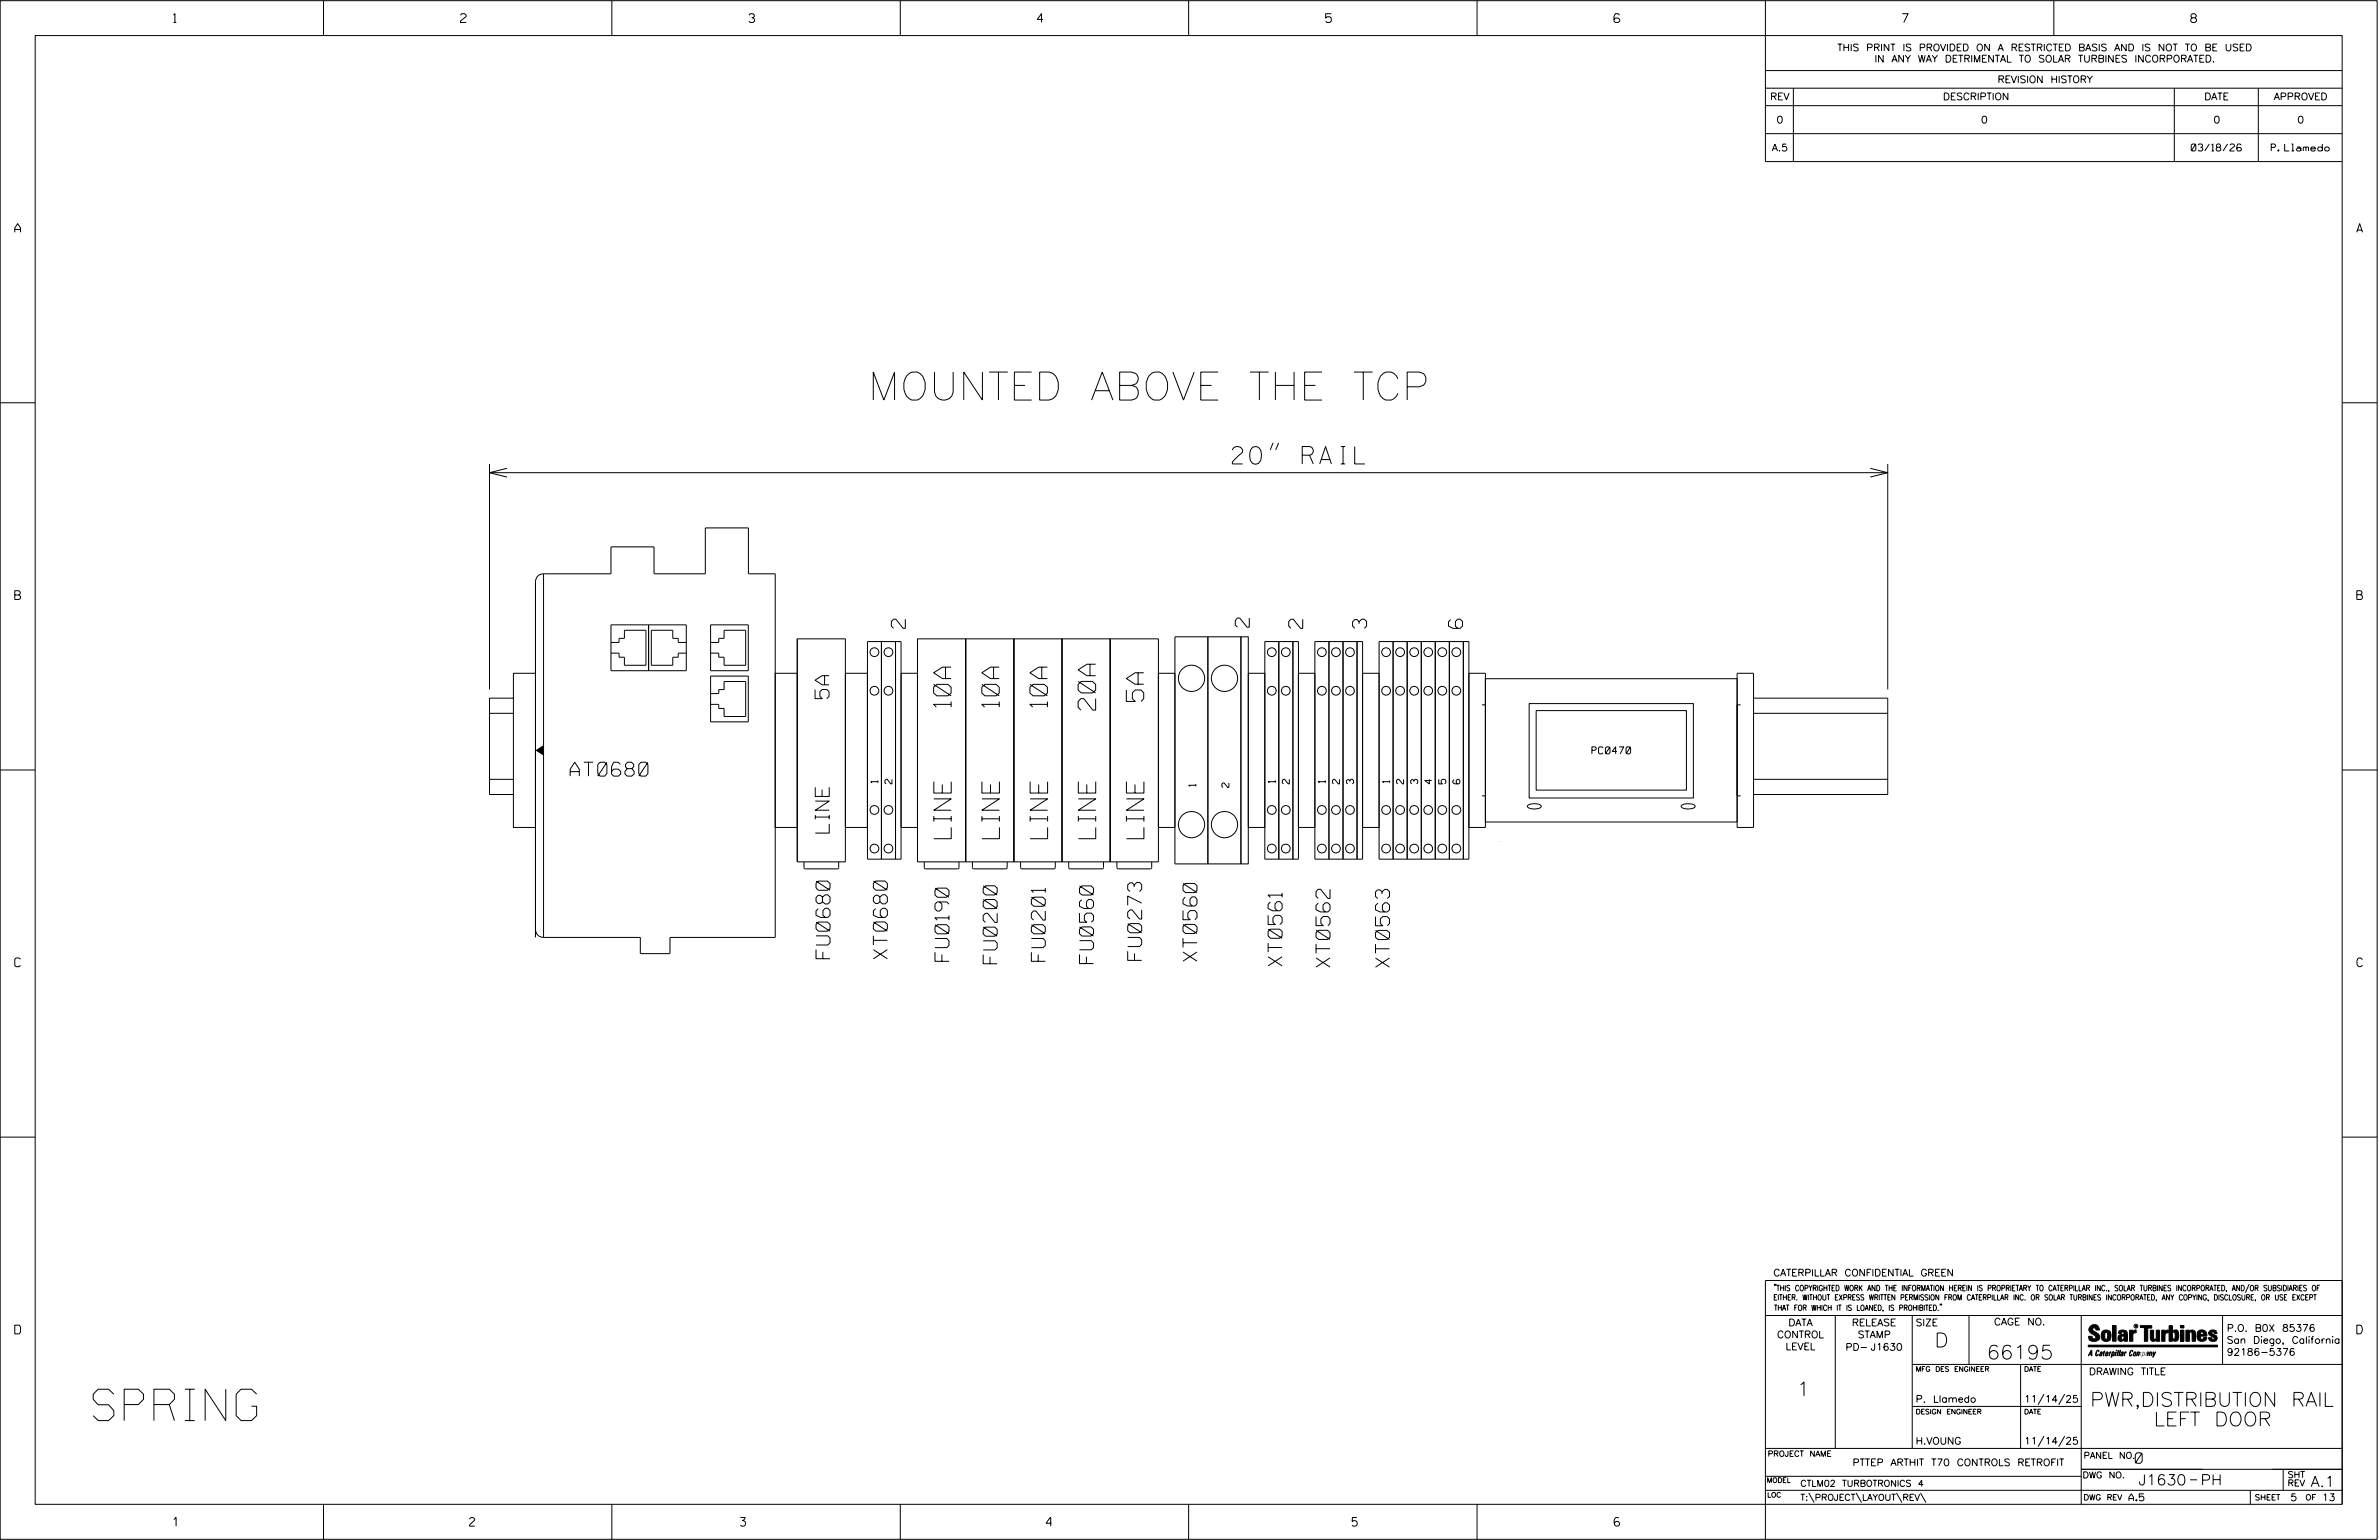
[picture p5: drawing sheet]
<svg xmlns="http://www.w3.org/2000/svg" width="864mm" height="559mm" viewBox="0 0 864 559" stroke-linecap="round" stroke-linejoin="round" font-family="sans-serif">
<defs><g id="words">
<text font-size="11.4" x="33.8" y="515.5">SPRING</text>
<text font-size="10.2" x="315.1" y="145.2">MOUNTED ABOVE THE TCP</text>
<g font-size="6.3">
<text x="447.4" y="168.4">20&quot; RAIL</text>
<text x="345.3" y="256.6" transform="rotate(-90 345.3 256.6)">10A</text>
<text x="362.7" y="256.6" transform="rotate(-90 362.7 256.6)">10A</text>
<text x="380.2" y="256.6" transform="rotate(-90 380.2 256.6)">10A</text>
<text x="397.7" y="257.7" transform="rotate(-90 397.7 257.7)">20A</text>
<text x="415.2" y="254.5" transform="rotate(-90 415.2 254.5)">5A</text>
<text x="345.3" y="304.4" transform="rotate(-90 345.3 304.4)">LINE</text>
<text x="362.8" y="304.4" transform="rotate(-90 362.8 304.4)">LINE</text>
<text x="380.3" y="304.4" transform="rotate(-90 380.3 304.4)">LINE</text>
<text x="397.8" y="304.4" transform="rotate(-90 397.8 304.4)">LINE</text>
<text x="415.3" y="304.4" transform="rotate(-90 415.3 304.4)">LINE</text>
</g>
<g font-size="5.1">
<text x="328.6" y="228" transform="rotate(-90 328.6 228)">2</text>
<text x="453.5" y="227.6" transform="rotate(-90 453.5 227.6)">2</text>
<text x="472.9" y="228" transform="rotate(-90 472.9 228)">2</text>
<text x="496.1" y="228" transform="rotate(-90 496.1 228)">3</text>
<text x="530.9" y="228" transform="rotate(-90 530.9 228)">6</text>
<text x="301" y="253.5" transform="rotate(-90 301 253.5)">5A</text>
<text x="207" y="281.6">AT0680</text>
<text x="301" y="302.3" transform="rotate(-90 301 302.3)">LINE</text>
<text x="301.3" y="347.9" transform="rotate(-90 301.3 347.9)">FU0680</text>
<text x="322.1" y="347.9" transform="rotate(-90 322.1 347.9)">XT0680</text>
<text x="344.5" y="348.8" transform="rotate(-90 344.5 348.8)">FU0190</text>
<text x="362" y="349.7" transform="rotate(-90 362 349.7)">FU0200</text>
<text x="379.5" y="348.8" transform="rotate(-90 379.5 348.8)">FU0201</text>
<text x="397" y="349.6" transform="rotate(-90 397 349.6)">FU0560</text>
<text x="414.4" y="348.5" transform="rotate(-90 414.4 348.5)">FU0273</text>
<text x="434.5" y="348.8" transform="rotate(-90 434.5 348.8)">XT0560</text>
<text x="465.4" y="350.5" transform="rotate(-90 465.4 350.5)">XT0561</text>
<text x="482.8" y="350.9" transform="rotate(-90 482.8 350.9)">XT0562</text>
<text x="504.4" y="350.9" transform="rotate(-90 504.4 350.9)">XT0563</text>
<text x="702.3" y="488.8">D</text>
<text x="721.2" y="493.2">66195</text>
<text x="652.2" y="506.5">1</text>
<text x="758.8" y="510.3">PWR,DISTRIBUTION RAIL</text>
<text x="781.8" y="517.4">LEFT DOOR</text>
</g>
<g font-size="3.8">
<text x="775.1" y="531">0</text>
<text x="776.3" y="538.9">J1630</text>
<text x="798.8" y="538.9">PH</text>
<text x="838.8" y="539.5">A.1</text>
</g>
<g font-size="3.2">
<text x="63" y="8.2">1</text>
<text x="167.2" y="8.2">2</text>
<text x="271.8" y="8.2">3</text>
<text x="376.5" y="8.2">4</text>
<text x="481.2" y="8.2">5</text>
<text x="690.6" y="8.2">7</text>
<text x="795.3" y="8.2">8</text>
<text x="5.4" y="84.3">A</text>
<text x="855.5" y="84.3">A</text>
<text x="5.4" y="217.5">B</text>
<text x="855.6" y="217.5">B</text>
<text x="5.4" y="350.8">C</text>
<text x="855.6" y="350.8">C</text>
<text x="5.4" y="484">D</text>
<text x="855.6" y="484">D</text>
<text x="62.8" y="553.8">1</text>
<text x="170.4" y="553.8">2</text>
<text x="268.8" y="553.8">3</text>
<text x="379.8" y="553.8">4</text>
<text x="490.8" y="553.8">5</text>
<text x="585.9" y="553.8">6</text>
</g>
<g font-size="2.5">
<text x="666.9" y="18.5">THIS PRINT IS PROVIDED ON A RESTRICTED BASIS AND IS NOT TO BE USED</text>
<text x="680.5" y="22.6">IN ANY WAY DETRIMENTAL TO SOLAR TURBINES INCORPORATED.</text>
<text x="725.1" y="30">REVISION HISTORY</text>
<text x="642.6" y="36.3">REV</text>
<text x="705.3" y="36.3">DESCRIPTION</text>
<text x="800.2" y="36.3">DATE</text>
<text x="825.4" y="36.3">APPROVED</text>
<text x="644.9" y="44.7">0</text>
<text x="719.1" y="44.7">0</text>
<text x="803.5" y="44.7">0</text>
<text x="834" y="44.7">0</text>
<text x="643.2" y="54.8">A.5</text>
<text x="795.4" y="54.8">03/18/26</text>
<text x="824.5" y="54.8">P. Llamedo</text>
<text x="577.9" y="273.5">PC0470</text>
<text x="318.7" y="284" transform="rotate(-90 318.7 284)">1</text>
<text x="323.8" y="284.5" transform="rotate(-90 323.8 284.5)">2</text>
<text x="434.1" y="285.3" transform="rotate(-90 434.1 285.3)">1</text>
<text x="446.1" y="285.8" transform="rotate(-90 446.1 285.8)">2</text>
<text x="462.9" y="284" transform="rotate(-90 462.9 284)">1</text>
<text x="468" y="284.5" transform="rotate(-90 468 284.5)">2</text>
<text x="481.1" y="284" transform="rotate(-90 481.1 284)">1</text>
<text x="486.2" y="284.5" transform="rotate(-90 486.2 284.5)">2</text>
<text x="491.3" y="284.5" transform="rotate(-90 491.3 284.5)">3</text>
<text x="504.4" y="284" transform="rotate(-90 504.4 284)">1</text>
<text x="509.5" y="284.5" transform="rotate(-90 509.5 284.5)">2</text>
<text x="514.6" y="284.5" transform="rotate(-90 514.6 284.5)">3</text>
<text x="519.7" y="284.5" transform="rotate(-90 519.7 284.5)">4</text>
<text x="524.8" y="284.5" transform="rotate(-90 524.8 284.5)">5</text>
<text x="529.9" y="284.5" transform="rotate(-90 529.9 284.5)">6</text>
<text x="643.8" y="463">CATERPILLAR CONFIDENTIAL GREEN</text>
<text x="645.1" y="485.5">CONTROL</text>
<text x="649.2" y="481.1">DATA</text>
<text x="672.3" y="481.1">RELEASE</text>
<text x="674.4" y="485.5">STAMP</text>
<text x="695.4" y="481.1">SIZE</text>
<text x="723.8" y="480.8">CAGE NO.</text>
<text x="808.4" y="483.1">P.O. B0X 85376</text>
<text x="648.2" y="489.8">LEVEL</text>
<text x="669.9" y="490">PD- J1630</text>
<text x="808.4" y="487.5">San Diego, California</text>
<text x="808.4" y="491.8">92186-5376</text>
<text x="758.3" y="498.9">DRAWING TITLE</text>
<text x="695.4" y="508.9">P. Llamedo</text>
<text x="734.8" y="508.9">11/14/25</text>
<text x="695.4" y="524.1">H.VOUNG</text>
<text x="734.8" y="524.1">11/14/25</text>
<text x="672.5" y="531.9">PTTEP ARTHIT T70 CONTROLS RETROFIT</text>
<text x="772.8" y="544.6">A.5</text>
<text x="831.4" y="544.6">5</text>
<text x="842.9" y="544.6">13</text>
</g>
<g font-size="2.3">
<text x="756.4" y="529.2">PANEL NO.</text>
<text x="653.5" y="539.4">CTLM02 TURBOTRONICS 4</text>
<text x="756" y="536.3">DWG NO.</text>
<text x="830.4" y="539.3">REV</text>
<text x="830.4" y="536.2">SHT</text>
<text x="653.5" y="544.5">T:\PROJECT\LAYOUT\REV\</text>
</g>
<g font-size="2">
<text x="643.8" y="468.4">&quot;THIS COPYRIGHTED WORK AND THE INFORMATION HEREIN IS PROPRIETARY TO CATERPILLAR INC., SOLAR TURBINES INCORPORATED, AND/OR SUBSIDIARIES OF</text>
<text x="643.8" y="471.8">EITHER. WITHOUT EXPRESS WRITTEN PERMISSION FROM CATERPILLAR INC. OR SOLAR TURBINES INCORPORATED, ANY COPYING, DISCLOSURE, OR USE EXCEPT</text>
<text x="644" y="475.6">THAT FOR WHICH IT IS LOANED, IS PROHIBITED.&quot;</text>
<text x="641.7" y="528.5">PROJECT NAME</text>
<text x="756.3" y="544.3">DWG REV</text>
<text x="818.5" y="544.3">SHEET</text>
<text x="836.9" y="544.3">OF</text>
</g>
<g font-size="1.8">
<text x="695.4" y="497.6">MFG DES ENGINEER</text>
<text x="734.8" y="497.6">DATE</text>
<text x="695.4" y="513.1">DESIGN ENGINEER</text>
<text x="734.8" y="513.1">DATE</text>
<text x="641.3" y="538">MODEL</text>
<text x="641.5" y="543.3">LOC</text>
</g>
<text font-size=".9" x="775.1" y="481.7">R</text>
</g></defs>
<g fill="none" stroke="#000" stroke-width=".36">
<path d="M.1 .2h862.8v558.4h-862.8zM12.8 12.9h837.4v533h-837.4zM117.4 .2v12.7M222.1 .2v12.7M326.8 .2v12.7M431.5 .2v12.7M536.2 .2v12.7M587.9 5.5l-.5-.5h-1l-.5 1v1.7l.5 .4h1l.6-.4v-.6l-.6-.5h-1l-.5 .5M640.9 .2v58.4h209.3M745.6 .2v12.7M640.9 25.6h209.3M640.9 32h209.3"/>
<path d="M640.9 38.3h209.3M651 32v26.6M789.3 32v26.6M819.8 32v26.6M640.9 48.5h209.3M.1 146.2h12.7M850.2 146.2h12.7M177.7 168.3v81.9M177.7 171.5h507.6M184 169.9l-6.3 1.6 6.3 1.6M462.1 160.7l-1 2.5M464.1 160.7l-1 2.5"/>
<path d="M678.9 169.9l6.4 1.6-6.4 1.6M685.3 168.3v81.9M197.3 208.2a2.89 2.89 0 0 0-2.9 2.9v129M197.3 208.2v131.9M197.3 208.2h24.5v-9.8h15.6v9.8h18.6v-16.6h15.7v16.6h9.7v131.9h-38.2v5.9h-10.8v-5.9h-35.1M221.8 233.1h2.9v-1.5h2v-2.9h7.8v12.7h-7.8v-2.9h-2v-1.5h-2.9M221.8 226.7h27.3v16.7h-27.3zM235.4 226.7v16.7M249.1 233.1h-2.9v-1.5h-2v-2.9h-7.8v12.7h7.8v-2.9h2v-1.5h2.9M258 233.1h2.9v-1.5h2v-2.9h7.8v12.7h-7.8v-2.9h-2v-1.5h-2.9M258 226.7h13.6v16.7h-13.6zM289.4 231.8h17.5v80.9h-17.5z"/>
<path d="M314.9 232.8h12.2v78.9h-12.2zM320 232.8v78.9M325.1 232.8v78.9M333.1 231.8h87.4v80.9h-87.4zM350.6 231.8v80.9M368.1 231.8v80.9M385.5 231.8v80.9M403 231.8v80.9M426.5 231.1h24v82.4h-24zM438.5 231.1v82.4M450.5 231.1h2.6v82.4h-2.6zM459.1 232.8h12.2v78.9h-12.2z"/>
<path d="M464.2 232.8v78.9M469.3 232.8v78.9M477.3 232.8h17.3v78.9h-17.3zM482.4 232.8v78.9M487.5 232.8v78.9M492.6 232.8v78.9M500.6 232.8h32.6v78.9h-32.6zM505.7 232.8v78.9M510.8 232.8v78.9M515.9 232.8v78.9M521 232.8v78.9M526.1 232.8v78.9"/>
<path d="M531.2 232.8v78.9M177.7 258.8h8.7M186.4 244.3h8v55.9h-8zM186.4 253.3h-8.7v35h8.7M258 251.7h2.9v-1.5h2v-2.9h7.8v12.7h-7.8v-2.9h-2v-1.5h-2.9M258 245.3h13.6v16.6h-13.6zM281.4 244.3h8v55.9h-8zM306.9 244.3h8v55.9h-8zM327.1 244.3h6M420.5 244.3h6M459.1 244.3h-6v55.9h6M471.3 244.3h6"/>
<path d="M494.6 244.3h6M533.2 244.3h6v55.9h-6M538 255.8h1.2M539.2 246.3h91.4M555.1 255.3h59.6v34.3h-59.6zM557.6 257.8h54.6v28.9h-54.6zM630.6 255.8h1.3M630.6 244.3h6v55.9h-6zM636.6 253.3h48.7v35h-48.7M636.6 258.8h48.7M.1 279.4h12.7M850.2 279.4h12.7"/>
<path d="M177.7 282.8h8.7M538 288.8h1.2M539.2 298.3h91.4M554.6 292.2l.9-.4 1.5-.2a1.95 1.95 0 0 1 2.5 1.2 4.4 4.4 0 0 1-5 0zM610.5 292.2l.8-.4 1.5-.2a1.97 1.97 0 0 1 2.5 1.2 4.1 4.1 0 0 1-5-.2zM630.6 288.8h1.3M636.6 282.8h48.7M291.9 312.7v2.1l.4 .5h11.7l.4-.5v-2.1M327.1 300.2h6M335.5 312.7v2.1l.5 .5h11.6l.5-.5v-2.1M353 312.7v2.1l.5 .5h11.6l.5-.5v-2.1M370.5 312.7v2.1l.5 .5h11.6l.5-.5v-2.1"/>
<path d="M387.9 312.7v2.1l.6 .5h11.6l.5-.5v-2.1M405.4 312.7v2.1l.6 .5h11.5l.6-.5v-2.1M420.5 300.2h6M471.3 300.2h6M494.6 300.2h6M194.4 337.2a2.89 2.89 0 0 0 2.9 2.9M.1 412.6h12.7M850.2 412.6h12.7M640.9 477.3h209.3M644.2 466.1l-.1 .4M644.7 466.1l-.2 .4M666.2 477.3v48.3"/>
<path d="M694.2 477.3v48.3M704.4 473.3l-.1 .4M704.8 473.3l-.1 .4M714.8 477.3v17.8M755.5 477.3v68.6M806.8 477.3v17.8M816.5 466l-1.4 3.1M850.2 464.6h-209.3v94M850.2 464.8v81.1M694.2 495.1h156M733.5 495.1v30.5M758.6 481.4a2.02 2.02 0 0 1 3.1-.1l.5 1.3h-1.3l-.2-.6-.4-.2-.6 .1-.1 .4 .4 .7a2.46 2.46 0 0 1 2.2 2.9 2.83 2.83 0 0 1-3.8 .3l-.3-1.3h1.3l.2 .7 .6 .3 .5-.2 .2-.5-.4-.6-1.9-1.2-.4-.9z"/>
<path d="M759.2 491.3h-.7l.7-1.2v1.9h.2l-.1-2.1-1.3 2.1 .5-.5h.7M761.3 490l.3-.2 .4 .3-.1 .3-.3-.4-.4 .3-.3 1.6h.4l.4-.5-.3 .6-.4 .1-.3-.4zM762.6 490.6l.5-.1-.1 1.4h-.9a.74 .74 0 0 1 .9-.8l-.3 .7-.5 .1 .2-.5 .6-.2v-.5l-.7 .2zM763 483.2a2.17 2.17 0 0 1 3.1 0l.3 1.4-.3 1.5a2.17 2.17 0 0 1-3.1 0l-.3-1.5zM763.6 490.5l.4-.4 .2 .6h-.3l-.3 .9 .2 .4-.3-.1zM764.1 483.7l.5-.4 .4 .3v2.2l-.4 .2-.5-.2zM764.6 491.1l.6 .2v-.7l-.4-.1-.4 .6-.1 .8h.6M764.6 491.1l-.1 .8h.4M764.6 482.6v.8M764.8 490.7l.4 .1v.3h-.6zM765 491.5l-.1 .4zM766 490.5l-.5 1.5z"/>
<path d="M766 490.8l.4-.3-.4 .4M766.9 481h1.3v5.7h-1.3zM767 490.8l.5 .1-.3 .8-.4 .2zM767.3 490.5h-.5l-.5 2M767.3 490.5a.8 .8 0 0 1 .2 1 .8 .8 0 0 1-.9 .4l-.1 .6M767.3 490.5l-.1 .2M768.1 490.5l-.4 1.5zM768.2 489.9h.3l-.1 .2h-.2zM769 489.9l-.5 2.1zM769.7 489.9l-.6 2.1zM770.1 491.4l.5-.3-.5 .8zM770.4 491.9h.1"/>
<path d="M770.6 491.1l.1-.4-.7 .2 .1-.3 .6-.1 .2 .3-.5 1.1M770.6 491.1a.74 .74 0 0 0-.8 .8h.6M771 484.8h-.7l-.3 .6 .4 .7 .5-.3 .1-2.4h-.8l-.1 .4h-1.2a1.71 1.71 0 0 1 1.8-1.3 1.71 1.71 0 0 1 1.6 1.4v2.8h-1.1l-.1-.6M771 484.2l-1.5 .1a1.41 1.41 0 0 0 0 2.4l.5 .1 1.1-.7M771.2 486.1h-.1M771.4 490.5l.1 .3 .4-.3-.9 1.5zM771.5 490.8h.1M773 482.7h1.2v.5l.5-.5 .7-.1v1h-.6l-.5 .4-.1 2.7h-1.2zM773.3 490.3l.6-.4 .4 .2-.1 .4-.3-.4a1.28 1.28 0 0 0-.5 1.8l.6-.4-.1 .4-.8 .1zM774.7 490.8l.5-.3a.88 .88 0 0 1 .2 .9 .88 .88 0 0 1-.7 .7l-.2-.2zM774.8 490.9h.5l-.3 1h-.3l-.2-.2zM775.2 490.5l-.1 .2"/>
<path d="M776.8 481h4.3v.9h-1.5v4.8h-1.3M776.8 490.6l-.8 .2v-.3l-.4 1.5 .8-1.3v1.3l.3-1.2M779.3 491.1h.4M779.6 490.5h.3l-.3 1.4M779.6 490.7h.2l-.1 .4M779.7 491.1l-.1 .4M779.7 491.1l-.4 .2M780.1 492l.4-1.5 .1 .3 .3-.3 .3 .2-.3 1.3v-1.3l-.7 1.3M780.6 482.7h1.2v2.7l.1 .4 .4 .3 .4-.7v-2.7h1.2l.1 4h-1.3v-.5l-1.1 .6-.7-.3-.3-.7zM781.6 492.5l1-2-.8 1.3-.2-1.3-.2 2M784.7 482.7h1.2v.5l.5-.5 .7-.1v1h-.5l-.6 .4-.1 2.7h-1.2zM787.4 481h1.2v2a1.4 1.4 0 0 1 2.2 .2l.1 1.4-.4 1.9-1.5 .1-.4-.5v-1l.5 .9 .5-.3v-2.1l-.5-.4-.5 .7v2.8h-1.2z"/>
<path d="M791.5 482.7h1.3v4h-1.3zM791.5 481h1.3v.9h-1.3zM793.5 482.7h1.3v.4l.7-.5 1.1 .2 .4 .6v3.3h-1.2l-.3-3.4-.7 .2v3.2h-1.3zM794.8 483.1h.1M797.7 483.2a1.92 1.92 0 0 1 2.4-.5 1.92 1.92 0 0 1 1 2.1h-2.3v.8l.6 .5 .5-.3v-.5h1.2a1.83 1.83 0 0 1-2.1 1.4 1.83 1.83 0 0 1-1.5-2.1zM798.8 484.2v.6M799.1 483.4h.6l.2 .8h-1.1zM804.6 482.9a1.84 1.84 0 0 0-2.9 .8 3.3 3.3 0 0 0 2.2 1.9l-.5 .5-.4-.3-.1-.4h-1.2l.1 .6a1.92 1.92 0 0 0 2.9 .4M804.9 483.8h-1.2l-.2-.6-.5 .1-.1 .3 .1 .3 1.8 .9M805.1 488.1h-47.1v.6h47.1M694.2 510.3h61.3M742 505.8l-2.2 3.9"/>
<path d="M749.5 505.8l-2.2 3.9M640.9 525.6h209.2M640.9 535.7h114.6M742 521.1l-2.2 3.8M749.5 521.1l-2.2 3.8M755.5 533.2h94.7M795 537h2.6M828.8 533.2v7.6M117.4 545.9v12.7M222.1 545.9v12.7M326.8 545.9v12.7M431.5 545.9v12.7"/>
<path d="M536.2 545.9v12.7M640.9 540.8h209.3M656.6 541.7l2 3.5M673.8 541.7l1.9 3.5M688.4 541.7l2 3.5M697.2 541.7l1.9 3.5M816.9 541v4.9"/>
<circle cx="317.4" cy="236.6" r="1.59"/>
<circle cx="322.5" cy="236.6" r="1.59"/>
<circle cx="461.7" cy="236.6" r="1.59"/>
<circle cx="466.8" cy="236.6" r="1.59"/>
<circle cx="479.9" cy="236.6" r="1.59"/>
<circle cx="485" cy="236.6" r="1.59"/>
<circle cx="490.1" cy="236.6" r="1.59"/>
<circle cx="503.2" cy="236.6" r="1.59"/>
<circle cx="508.3" cy="236.6" r="1.59"/>
<circle cx="513.4" cy="236.6" r="1.59"/>
<circle cx="518.5" cy="236.6" r="1.59"/>
<circle cx="523.6" cy="236.6" r="1.59"/>
<circle cx="528.7" cy="236.6" r="1.59"/>
<circle cx="317.4" cy="250.7" r="1.59"/>
<circle cx="322.5" cy="250.7" r="1.59"/>
<circle cx="432.5" cy="246.1" r="4.8"/>
<circle cx="444.5" cy="246.1" r="4.8"/>
<circle cx="461.7" cy="250.7" r="1.59"/>
<circle cx="466.8" cy="250.7" r="1.59"/>
<circle cx="479.9" cy="250.7" r="1.59"/>
<circle cx="485" cy="250.7" r="1.59"/>
<circle cx="490.1" cy="250.6" r="1.59"/>
<circle cx="503.2" cy="250.7" r="1.59"/>
<circle cx="508.3" cy="250.7" r="1.59"/>
<circle cx="513.4" cy="250.7" r="1.59"/>
<circle cx="518.5" cy="250.6" r="1.59"/>
<circle cx="523.6" cy="250.7" r="1.59"/>
<circle cx="528.7" cy="250.7" r="1.59"/>
<circle cx="317.4" cy="293.9" r="1.58"/>
<circle cx="322.5" cy="293.9" r="1.59"/>
<circle cx="432.5" cy="299.2" r="4.8"/>
<circle cx="444.5" cy="299.2" r="4.8"/>
<circle cx="461.7" cy="293.9" r="1.58"/>
<circle cx="466.8" cy="293.9" r="1.59"/>
<circle cx="479.9" cy="293.9" r="1.59"/>
<circle cx="485" cy="293.9" r="1.59"/>
<circle cx="490.1" cy="293.9" r="1.58"/>
<circle cx="503.2" cy="293.9" r="1.59"/>
<circle cx="508.3" cy="293.9" r="1.59"/>
<circle cx="513.4" cy="293.9" r="1.59"/>
<circle cx="518.5" cy="293.9" r="1.58"/>
<circle cx="523.6" cy="293.9" r="1.59"/>
<circle cx="528.7" cy="293.9" r="1.58"/>
<circle cx="317.4" cy="307.9" r="1.58"/>
<circle cx="322.5" cy="307.9" r="1.59"/>
<circle cx="461.7" cy="307.9" r="1.58"/>
<circle cx="466.8" cy="307.9" r="1.59"/>
<circle cx="479.9" cy="307.9" r="1.59"/>
<circle cx="485" cy="307.9" r="1.59"/>
<circle cx="490.1" cy="307.9" r="1.58"/>
<circle cx="503.2" cy="307.9" r="1.59"/>
<circle cx="508.3" cy="307.9" r="1.59"/>
<circle cx="513.4" cy="307.9" r="1.59"/>
<circle cx="518.5" cy="307.9" r="1.58"/>
<circle cx="523.6" cy="307.9" r="1.59"/>
<circle cx="528.7" cy="307.9" r="1.58"/>
<circle cx="775.4" cy="481.2" r=".69"/>
</g>
<g fill="#000">
<path d="M194.4 272.3l2.9-1.9v3.8zM768.1 490.5l-.4 1.5zM768.2 489.9h.3l-.1 .2h-.2zM769 489.9l-.5 2.1zM769.7 489.9l-.6 2.1zM791.5 481h1.3v.9h-1.3zM791.5 482.7h1.3v4h-1.3zM758 488.1h47.1v.6h-47.1z"/>
<path d="M759.2 489.9l-1.2 2.1 .5-.5h.7v.5h.2zM759.2 490.1v1.2h-.7z" fill-rule="evenodd"/>
<path d="M758.6 481.4a2.02 2.02 0 0 1 3.1-.1l.5 1.3h-1.3l-.2-.6-.4-.2-.6 .1-.1 .4 .4 .7a2.46 2.46 0 0 1 2.2 2.9 2.83 2.83 0 0 1-3.8 .3l-.3-1.3h1.3l.2 .7 .6 .3 .5-.2 .2-.5-.4-.6-1.9-1.2-.4-.9z" fill-rule="evenodd"/>
<path d="M761.3 490l.3-.2 .4 .3-.1 .3-.3-.4-.4 .3-.3 1.6h.4l.4-.5-.3 .6-.4 .1-.3-.4z" fill-rule="evenodd"/>
<path d="M762.6 490.6l.5-.1-.1 1.4h-.9a.74 .74 0 0 1 .9-.8l-.6 .3-.2 .5 .5-.1 .3-.6v-.5l-.7 .2z" fill-rule="evenodd"/>
<path d="M763.6 490.5l.4-.4 .2 .6h-.3l-.3 .9 .2 .4-.3-.1z" fill-rule="evenodd"/>
<path d="M764.8 490.5l.5 .3-.1 .5h-.6l.6-.2v-.3l-.4-.1-.3 1.2h.4l.3-.4-.6 .6-.3-.2v-.4z" fill-rule="evenodd"/>
<path d="M763 483.2a2.17 2.17 0 0 1 3.1 0l.3 1.4-.3 1.5a2.17 2.17 0 0 1-3.1 0l-.3-1.5zM764.1 483.7v2.1l.5 .2 .4-.2v-2.2l-.4-.3z" fill-rule="evenodd"/>
<path d="M766 490.5v.3l.4-.1-.4 .2-.5 1.1z" fill-rule="evenodd"/>
<path d="M766.8 490.5l-.5 2 .3-.6a.71 .71 0 0 0 .9-.5 .71 .71 0 0 0-.4-.9zM767 490.8l.5 .1-.3 .8-.4 .2z" fill-rule="evenodd"/>
<path d="M766.9 481h1.3v5.7h-1.3z" fill-rule="evenodd"/>
<path d="M770.1 490.6l.6-.1 .2 .3-.4 1.2-.5 .1-.2-.5 .3-.5h.5l-.7 .5v.3l.4-.1 .4-.9-.5-.2-.2 .2z" fill-rule="evenodd"/>
<path d="M769.4 482.8l-.5 1h1.2l.1-.4h.8v.8l-1.5 .1a1.41 1.41 0 0 0 0 2.4l.5 .1 1.1-.7 .1 .6h1.1v-2.8a1.79 1.79 0 0 0-2.4-1.2zM770.3 484.8h.7l-.1 1-.5 .3-.4-.7z" fill-rule="evenodd"/>
<path d="M771.4 490.5l.1 .3 .4-.3-.9 1.5z" fill-rule="evenodd"/>
<path d="M773 482.7h1.2v.5l.5-.5 .7-.1v1h-.6l-.5 .4-.1 2.7h-1.2z" fill-rule="evenodd"/>
<path d="M773.3 490.3l.6-.4 .4 .2-.1 .4-.3-.4a1.28 1.28 0 0 0-.5 1.8l.6-.4-.3 .5h-.6z" fill-rule="evenodd"/>
<path d="M774.7 490.8l-.2 1.1h.7a.96 .96 0 0 0 0-1.4zM774.8 490.9h.5l-.1 .6-.5 .4-.2-.2z" fill-rule="evenodd"/>
<path d="M776 490.5v.3l.4-.3 .2 .3 .7-.2-.3 1.4v-1.3l-.6 1.3v-1.3l-.8 1.3z" fill-rule="evenodd"/>
<path d="M776.8 481h4.3v.9h-1.5v4.8h-1.3v-4.8h-1.5z" fill-rule="evenodd"/>
<path d="M777.9 490.5l-.5 2 .3-.6a.71 .71 0 0 0 .9-.5 .71 .71 0 0 0-.4-.9zM778.1 490.8l.3-.1 .1 .4-.5 .8-.2-.5z" fill-rule="evenodd"/>
<path d="M779.3 490.6l.6-.1-.3 1.5-.7-.1a.67 .67 0 0 1 .8-.8l-.6 .3-.1 .5 .4-.1 .4-.9-.4-.2-.3 .2z" fill-rule="evenodd"/>
<path d="M780.5 490.5l.1 .3 .3-.3 .3 .2-.3 1.3v-1.3l-.8 1.3z" fill-rule="evenodd"/>
<path d="M780.6 482.7h1.2v2.7l.1 .4 .4 .3 .4-.7v-2.7h1.2l.1 4h-1.3v-.5l-1.1 .6-.7-.3-.3-.7z" fill-rule="evenodd"/>
<path d="M781.6 490.5l.2 1.3 .8-1.3-1.2 2z" fill-rule="evenodd"/>
<path d="M784.7 482.7h1.2v.5l.5-.5 .7-.1v1h-.5l-.6 .4-.1 2.7h-1.2z" fill-rule="evenodd"/>
<path d="M787.4 481h1.2v2a1.4 1.4 0 0 1 2.2 .2l.1 1.4-.4 1.9-1.5 .1-.4-.5v-1l.5 .9 .5-.3v-2.1l-.5-.4-.5 .7v2.8h-1.2z" fill-rule="evenodd"/>
<path d="M793.5 482.7h1.3v.4a1.29 1.29 0 0 1 2.2 .3v3.3h-1.2l-.3-3.4-.7 .2v3.2h-1.3z" fill-rule="evenodd"/>
<path d="M797.7 483.2a1.92 1.92 0 0 1 2.4-.5 1.92 1.92 0 0 1 1 2.1h-2.3v.8l.6 .5 .5-.3v-.5h1.2a1.83 1.83 0 0 1-2.1 1.4 1.83 1.83 0 0 1-1.5-2.1zM799.1 483.4l-.3 .8h1.1l-.2-.8z" fill-rule="evenodd"/>
<path d="M801.9 483.2a1.94 1.94 0 0 1 3 .1v.5h-1.2l-.2-.6-.5 .1-.1 .3 .1 .3 1.8 .9a1.2 1.2 0 0 1 .1 1.3 1.2 1.2 0 0 1-1.2 .7l-1.6-.4-.4-1h1.2l.1 .4 .4 .3 .5-.5a3.3 3.3 0 0 1-2.2-1.9z" fill-rule="evenodd"/>
<circle cx="761.4" cy="492" r=".07"/>
<circle cx="762.2" cy="485.1" r=".07"/>
<circle cx="769.3" cy="492" r=".07"/>
<circle cx="773.1" cy="486.7" r=".07"/>
<circle cx="791.5" cy="486.7" r=".07"/>
<circle cx="791.5" cy="481" r=".07"/>
<circle cx="794.8" cy="486.7" r=".07"/>
</g>
<use href="#words"/>
</svg>
